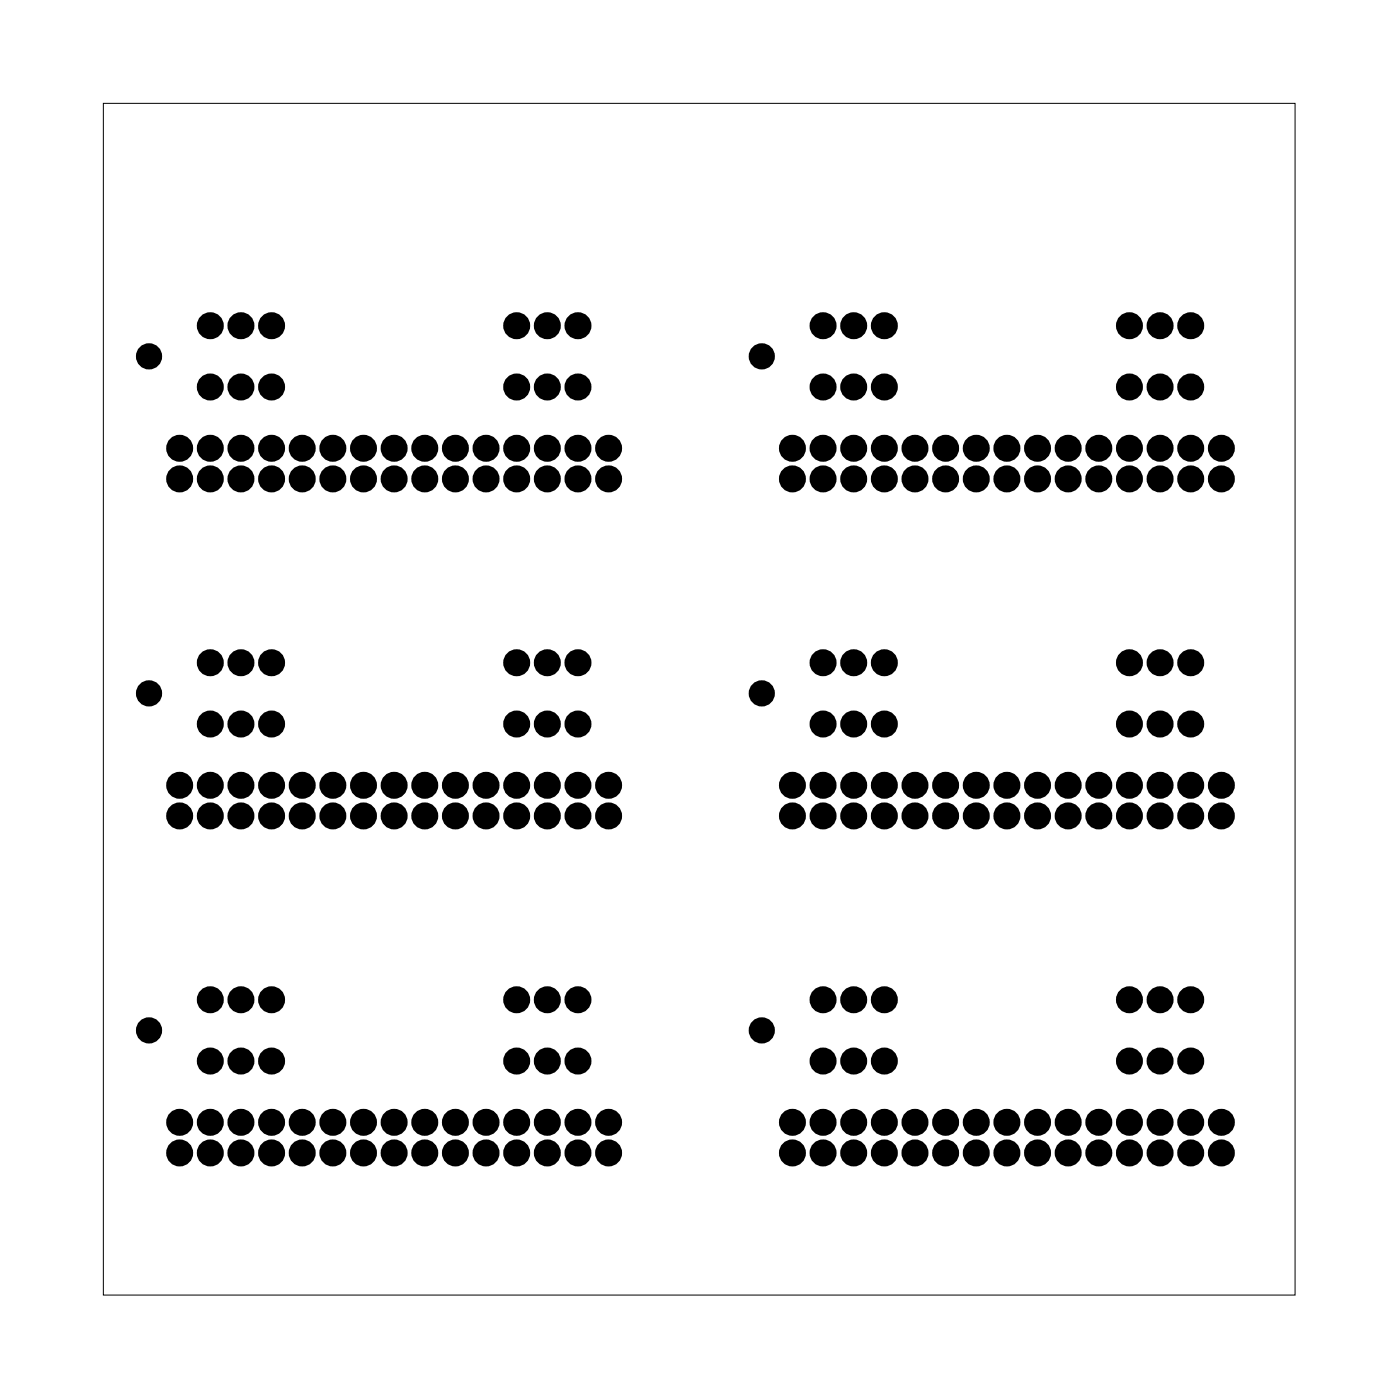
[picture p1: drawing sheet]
<svg xmlns="http://www.w3.org/2000/svg" width="116mm" height="116mm" viewBox="0 0 116 116" stroke-linecap="round" stroke-linejoin="round" font-family="sans-serif">
<path d="M8.6 8.6h98.8v98.8h-98.8z" fill="none" stroke="#000" stroke-width=".08"/>
<g fill="#000">
<circle cx="12.4" cy="29.5" r=".7"/>
<circle cx="14.9" cy="37.2" r=".74"/>
<circle cx="14.9" cy="39.7" r=".74"/>
<circle cx="17.4" cy="39.7" r=".74"/>
<circle cx="17.4" cy="37.2" r=".74"/>
<circle cx="17.4" cy="27" r=".74"/>
<circle cx="17.4" cy="32.1" r=".74"/>
<circle cx="20" cy="37.2" r=".74"/>
<circle cx="20" cy="39.7" r=".74"/>
<circle cx="20" cy="27" r=".74"/>
<circle cx="20" cy="32.1" r=".74"/>
<circle cx="22.5" cy="37.2" r=".74"/>
<circle cx="22.5" cy="39.7" r=".74"/>
<circle cx="22.5" cy="27" r=".74"/>
<circle cx="22.5" cy="32.1" r=".74"/>
<circle cx="25.1" cy="37.2" r=".74"/>
<circle cx="25.1" cy="39.7" r=".74"/>
<circle cx="27.6" cy="37.2" r=".74"/>
<circle cx="27.6" cy="39.7" r=".74"/>
<circle cx="30.1" cy="37.2" r=".74"/>
<circle cx="30.1" cy="39.7" r=".74"/>
<circle cx="32.7" cy="37.2" r=".74"/>
<circle cx="32.7" cy="39.7" r=".74"/>
<circle cx="35.2" cy="37.2" r=".74"/>
<circle cx="35.2" cy="39.7" r=".74"/>
<circle cx="37.8" cy="39.7" r=".74"/>
<circle cx="37.8" cy="37.2" r=".74"/>
<circle cx="40.3" cy="37.2" r=".74"/>
<circle cx="40.3" cy="39.7" r=".74"/>
<circle cx="42.8" cy="37.2" r=".74"/>
<circle cx="42.8" cy="39.7" r=".74"/>
<circle cx="42.8" cy="27" r=".74"/>
<circle cx="42.8" cy="32.1" r=".74"/>
<circle cx="45.4" cy="39.7" r=".74"/>
<circle cx="45.4" cy="37.2" r=".74"/>
<circle cx="45.4" cy="27" r=".74"/>
<circle cx="45.4" cy="32.1" r=".74"/>
<circle cx="47.9" cy="39.7" r=".74"/>
<circle cx="47.9" cy="37.2" r=".74"/>
<circle cx="47.9" cy="27" r=".74"/>
<circle cx="47.9" cy="32.1" r=".74"/>
<circle cx="50.5" cy="39.7" r=".74"/>
<circle cx="50.5" cy="37.2" r=".74"/>
<circle cx="63.2" cy="29.5" r=".7"/>
<circle cx="65.7" cy="37.2" r=".74"/>
<circle cx="65.7" cy="39.7" r=".74"/>
<circle cx="68.2" cy="37.2" r=".74"/>
<circle cx="68.2" cy="39.7" r=".74"/>
<circle cx="68.2" cy="27" r=".74"/>
<circle cx="68.2" cy="32.1" r=".74"/>
<circle cx="70.8" cy="37.2" r=".74"/>
<circle cx="70.8" cy="39.7" r=".74"/>
<circle cx="70.8" cy="27" r=".74"/>
<circle cx="70.8" cy="32.1" r=".74"/>
<circle cx="73.3" cy="37.2" r=".74"/>
<circle cx="73.3" cy="39.7" r=".74"/>
<circle cx="73.3" cy="27" r=".74"/>
<circle cx="73.3" cy="32.1" r=".74"/>
<circle cx="75.9" cy="37.2" r=".74"/>
<circle cx="75.9" cy="39.7" r=".74"/>
<circle cx="78.4" cy="37.2" r=".74"/>
<circle cx="78.4" cy="39.7" r=".74"/>
<circle cx="80.9" cy="39.7" r=".74"/>
<circle cx="80.9" cy="37.2" r=".74"/>
<circle cx="83.5" cy="37.2" r=".74"/>
<circle cx="83.5" cy="39.7" r=".74"/>
<circle cx="86" cy="39.7" r=".74"/>
<circle cx="86" cy="37.2" r=".74"/>
<circle cx="88.6" cy="39.7" r=".74"/>
<circle cx="88.6" cy="37.2" r=".74"/>
<circle cx="91.1" cy="37.2" r=".74"/>
<circle cx="91.1" cy="39.7" r=".74"/>
<circle cx="93.6" cy="37.2" r=".74"/>
<circle cx="93.6" cy="39.7" r=".74"/>
<circle cx="93.6" cy="27" r=".74"/>
<circle cx="93.6" cy="32.1" r=".74"/>
<circle cx="96.2" cy="37.2" r=".74"/>
<circle cx="96.2" cy="39.7" r=".74"/>
<circle cx="96.2" cy="27" r=".74"/>
<circle cx="96.2" cy="32.1" r=".74"/>
<circle cx="98.7" cy="37.2" r=".74"/>
<circle cx="98.7" cy="39.7" r=".74"/>
<circle cx="98.7" cy="27" r=".74"/>
<circle cx="98.7" cy="32.1" r=".74"/>
<circle cx="101.3" cy="37.2" r=".74"/>
<circle cx="101.3" cy="39.7" r=".74"/>
<circle cx="12.4" cy="57.5" r=".7"/>
<circle cx="17.4" cy="54.9" r=".74"/>
<circle cx="20" cy="54.9" r=".74"/>
<circle cx="22.5" cy="54.9" r=".74"/>
<circle cx="42.8" cy="54.9" r=".74"/>
<circle cx="45.4" cy="54.9" r=".74"/>
<circle cx="47.9" cy="54.9" r=".74"/>
<circle cx="63.2" cy="57.5" r=".7"/>
<circle cx="68.2" cy="54.9" r=".74"/>
<circle cx="70.8" cy="54.9" r=".74"/>
<circle cx="73.3" cy="54.9" r=".74"/>
<circle cx="93.6" cy="54.9" r=".74"/>
<circle cx="96.2" cy="54.9" r=".74"/>
<circle cx="98.7" cy="54.9" r=".74"/>
<circle cx="14.9" cy="67.6" r=".74"/>
<circle cx="14.9" cy="65.1" r=".74"/>
<circle cx="17.4" cy="67.6" r=".74"/>
<circle cx="17.4" cy="65.1" r=".74"/>
<circle cx="17.4" cy="60" r=".74"/>
<circle cx="20" cy="67.6" r=".74"/>
<circle cx="20" cy="65.1" r=".74"/>
<circle cx="20" cy="60" r=".74"/>
<circle cx="22.5" cy="67.6" r=".74"/>
<circle cx="22.5" cy="65.1" r=".74"/>
<circle cx="22.5" cy="60" r=".74"/>
<circle cx="25.1" cy="67.6" r=".74"/>
<circle cx="25.1" cy="65.1" r=".74"/>
<circle cx="27.6" cy="67.6" r=".74"/>
<circle cx="27.6" cy="65.1" r=".74"/>
<circle cx="30.1" cy="67.6" r=".74"/>
<circle cx="30.1" cy="65.1" r=".74"/>
<circle cx="32.7" cy="67.6" r=".74"/>
<circle cx="32.7" cy="65.1" r=".74"/>
<circle cx="35.2" cy="67.6" r=".74"/>
<circle cx="35.2" cy="65.1" r=".74"/>
<circle cx="37.8" cy="67.6" r=".74"/>
<circle cx="37.8" cy="65.1" r=".74"/>
<circle cx="40.3" cy="67.6" r=".74"/>
<circle cx="40.3" cy="65.1" r=".74"/>
<circle cx="42.8" cy="67.6" r=".74"/>
<circle cx="42.8" cy="65.1" r=".74"/>
<circle cx="42.8" cy="60" r=".74"/>
<circle cx="45.4" cy="67.6" r=".74"/>
<circle cx="45.4" cy="65.1" r=".74"/>
<circle cx="45.4" cy="60" r=".74"/>
<circle cx="47.9" cy="67.6" r=".74"/>
<circle cx="47.9" cy="65.1" r=".74"/>
<circle cx="47.9" cy="60" r=".74"/>
<circle cx="50.5" cy="67.6" r=".74"/>
<circle cx="50.5" cy="65.1" r=".74"/>
<circle cx="65.7" cy="67.6" r=".74"/>
<circle cx="65.7" cy="65.1" r=".74"/>
<circle cx="68.2" cy="67.6" r=".74"/>
<circle cx="68.2" cy="65.1" r=".74"/>
<circle cx="68.2" cy="60" r=".74"/>
<circle cx="70.8" cy="67.6" r=".74"/>
<circle cx="70.8" cy="65.1" r=".74"/>
<circle cx="70.8" cy="60" r=".74"/>
<circle cx="73.3" cy="67.6" r=".74"/>
<circle cx="73.3" cy="65.1" r=".74"/>
<circle cx="73.3" cy="60" r=".74"/>
<circle cx="75.9" cy="67.6" r=".74"/>
<circle cx="75.9" cy="65.1" r=".74"/>
<circle cx="78.4" cy="67.6" r=".74"/>
<circle cx="78.4" cy="65.1" r=".74"/>
<circle cx="80.9" cy="67.6" r=".74"/>
<circle cx="80.9" cy="65.1" r=".74"/>
<circle cx="83.5" cy="67.6" r=".74"/>
<circle cx="83.5" cy="65.1" r=".74"/>
<circle cx="86" cy="67.6" r=".74"/>
<circle cx="86" cy="65.1" r=".74"/>
<circle cx="88.6" cy="67.6" r=".74"/>
<circle cx="88.6" cy="65.1" r=".74"/>
<circle cx="91.1" cy="67.6" r=".74"/>
<circle cx="91.1" cy="65.1" r=".74"/>
<circle cx="93.6" cy="67.6" r=".74"/>
<circle cx="93.6" cy="65.1" r=".74"/>
<circle cx="93.6" cy="60" r=".74"/>
<circle cx="96.2" cy="67.6" r=".74"/>
<circle cx="96.2" cy="65.1" r=".74"/>
<circle cx="96.2" cy="60" r=".74"/>
<circle cx="98.7" cy="67.6" r=".74"/>
<circle cx="98.7" cy="65.1" r=".74"/>
<circle cx="98.7" cy="60" r=".74"/>
<circle cx="101.3" cy="67.6" r=".74"/>
<circle cx="101.3" cy="65.1" r=".74"/>
<circle cx="12.4" cy="85.4" r=".7"/>
<circle cx="14.9" cy="95.6" r=".74"/>
<circle cx="14.9" cy="93" r=".74"/>
<circle cx="17.4" cy="95.6" r=".74"/>
<circle cx="17.4" cy="93" r=".74"/>
<circle cx="17.4" cy="88" r=".74"/>
<circle cx="17.4" cy="82.9" r=".74"/>
<circle cx="20" cy="95.6" r=".74"/>
<circle cx="20" cy="93" r=".74"/>
<circle cx="20" cy="82.9" r=".74"/>
<circle cx="20" cy="88" r=".74"/>
<circle cx="22.5" cy="95.6" r=".74"/>
<circle cx="22.5" cy="93" r=".74"/>
<circle cx="22.5" cy="82.9" r=".74"/>
<circle cx="22.5" cy="88" r=".74"/>
<circle cx="25.1" cy="95.6" r=".74"/>
<circle cx="25.1" cy="93" r=".74"/>
<circle cx="27.6" cy="95.6" r=".74"/>
<circle cx="27.6" cy="93" r=".74"/>
<circle cx="30.1" cy="95.6" r=".74"/>
<circle cx="30.1" cy="93" r=".74"/>
<circle cx="32.7" cy="95.6" r=".74"/>
<circle cx="32.7" cy="93" r=".74"/>
<circle cx="35.2" cy="95.6" r=".74"/>
<circle cx="35.2" cy="93" r=".74"/>
<circle cx="37.8" cy="95.6" r=".74"/>
<circle cx="37.8" cy="93" r=".74"/>
<circle cx="40.3" cy="95.6" r=".74"/>
<circle cx="40.3" cy="93" r=".74"/>
<circle cx="42.8" cy="95.6" r=".74"/>
<circle cx="42.8" cy="93" r=".74"/>
<circle cx="42.8" cy="88" r=".74"/>
<circle cx="42.8" cy="82.9" r=".74"/>
<circle cx="45.4" cy="95.6" r=".74"/>
<circle cx="45.4" cy="93" r=".74"/>
<circle cx="45.4" cy="82.9" r=".74"/>
<circle cx="45.4" cy="88" r=".74"/>
<circle cx="47.9" cy="95.6" r=".74"/>
<circle cx="47.9" cy="93" r=".74"/>
<circle cx="47.9" cy="82.9" r=".74"/>
<circle cx="47.9" cy="88" r=".74"/>
<circle cx="50.5" cy="95.6" r=".74"/>
<circle cx="50.5" cy="93" r=".74"/>
<circle cx="63.2" cy="85.4" r=".7"/>
<circle cx="65.7" cy="95.6" r=".74"/>
<circle cx="65.7" cy="93" r=".74"/>
<circle cx="68.2" cy="95.6" r=".74"/>
<circle cx="68.2" cy="93" r=".74"/>
<circle cx="68.2" cy="82.9" r=".74"/>
<circle cx="68.2" cy="88" r=".74"/>
<circle cx="70.8" cy="95.6" r=".74"/>
<circle cx="70.8" cy="93" r=".74"/>
<circle cx="70.8" cy="82.9" r=".74"/>
<circle cx="70.8" cy="88" r=".74"/>
<circle cx="73.3" cy="95.6" r=".74"/>
<circle cx="73.3" cy="93" r=".74"/>
<circle cx="73.3" cy="88" r=".74"/>
<circle cx="73.3" cy="82.9" r=".74"/>
<circle cx="75.9" cy="95.6" r=".74"/>
<circle cx="75.9" cy="93" r=".74"/>
<circle cx="78.4" cy="95.6" r=".74"/>
<circle cx="78.4" cy="93" r=".74"/>
<circle cx="80.9" cy="95.6" r=".74"/>
<circle cx="80.9" cy="93" r=".74"/>
<circle cx="83.5" cy="95.6" r=".74"/>
<circle cx="83.5" cy="93" r=".74"/>
<circle cx="86" cy="95.6" r=".74"/>
<circle cx="86" cy="93" r=".74"/>
<circle cx="88.6" cy="95.6" r=".74"/>
<circle cx="88.6" cy="93" r=".74"/>
<circle cx="91.1" cy="95.6" r=".74"/>
<circle cx="91.1" cy="93" r=".74"/>
<circle cx="93.6" cy="95.6" r=".74"/>
<circle cx="93.6" cy="93" r=".74"/>
<circle cx="93.6" cy="88" r=".74"/>
<circle cx="93.6" cy="82.9" r=".74"/>
<circle cx="96.2" cy="95.6" r=".74"/>
<circle cx="96.2" cy="93" r=".74"/>
<circle cx="96.2" cy="82.9" r=".74"/>
<circle cx="96.2" cy="88" r=".74"/>
<circle cx="98.7" cy="95.6" r=".74"/>
<circle cx="98.7" cy="93" r=".74"/>
<circle cx="98.7" cy="82.9" r=".74"/>
<circle cx="98.7" cy="88" r=".74"/>
<circle cx="101.3" cy="95.6" r=".74"/>
<circle cx="101.3" cy="93" r=".74"/>
</g>
<g fill="none" stroke="#000" stroke-width=".76" stroke-linecap="butt">
<circle cx="12.4" cy="29.5" r=".7"/>
<circle cx="14.9" cy="39.7" r=".74"/>
<circle cx="14.9" cy="37.2" r=".74"/>
<circle cx="17.4" cy="37.2" r=".74"/>
<circle cx="17.4" cy="39.7" r=".74"/>
<circle cx="17.4" cy="32.1" r=".74"/>
<circle cx="17.4" cy="27" r=".74"/>
<circle cx="20" cy="37.2" r=".74"/>
<circle cx="20" cy="39.7" r=".74"/>
<circle cx="20" cy="32.1" r=".74"/>
<circle cx="20" cy="27" r=".74"/>
<circle cx="22.5" cy="37.2" r=".74"/>
<circle cx="22.5" cy="39.7" r=".74"/>
<circle cx="22.5" cy="32.1" r=".74"/>
<circle cx="22.5" cy="27" r=".74"/>
<circle cx="25.1" cy="37.2" r=".74"/>
<circle cx="25.1" cy="39.7" r=".74"/>
<circle cx="27.6" cy="37.2" r=".74"/>
<circle cx="27.6" cy="39.7" r=".74"/>
<circle cx="30.1" cy="39.7" r=".74"/>
<circle cx="30.1" cy="37.2" r=".74"/>
<circle cx="32.7" cy="37.2" r=".74"/>
<circle cx="32.7" cy="39.7" r=".74"/>
<circle cx="35.2" cy="37.2" r=".74"/>
<circle cx="35.2" cy="39.7" r=".74"/>
<circle cx="37.8" cy="37.2" r=".74"/>
<circle cx="37.8" cy="39.7" r=".74"/>
<circle cx="40.3" cy="39.7" r=".74"/>
<circle cx="40.3" cy="37.2" r=".74"/>
<circle cx="42.8" cy="39.7" r=".74"/>
<circle cx="42.8" cy="37.2" r=".74"/>
<circle cx="42.8" cy="32.1" r=".74"/>
<circle cx="42.8" cy="27" r=".74"/>
<circle cx="45.4" cy="37.2" r=".74"/>
<circle cx="45.4" cy="39.7" r=".74"/>
<circle cx="45.4" cy="27" r=".74"/>
<circle cx="45.4" cy="32.1" r=".74"/>
<circle cx="47.9" cy="39.7" r=".74"/>
<circle cx="47.9" cy="37.2" r=".74"/>
<circle cx="47.9" cy="27" r=".74"/>
<circle cx="47.9" cy="32.1" r=".74"/>
<circle cx="50.5" cy="37.2" r=".74"/>
<circle cx="50.5" cy="39.7" r=".74"/>
<circle cx="63.2" cy="29.5" r=".7"/>
<circle cx="65.7" cy="37.2" r=".74"/>
<circle cx="65.7" cy="39.7" r=".74"/>
<circle cx="68.2" cy="39.7" r=".74"/>
<circle cx="68.2" cy="37.2" r=".74"/>
<circle cx="68.2" cy="32.1" r=".74"/>
<circle cx="68.2" cy="27" r=".74"/>
<circle cx="70.8" cy="37.2" r=".74"/>
<circle cx="70.8" cy="39.7" r=".74"/>
<circle cx="70.8" cy="32.1" r=".74"/>
<circle cx="70.8" cy="27" r=".74"/>
<circle cx="73.3" cy="39.7" r=".74"/>
<circle cx="73.3" cy="37.2" r=".74"/>
<circle cx="73.3" cy="32.1" r=".74"/>
<circle cx="73.3" cy="27" r=".74"/>
<circle cx="75.9" cy="37.2" r=".74"/>
<circle cx="75.9" cy="39.7" r=".74"/>
<circle cx="78.4" cy="37.2" r=".74"/>
<circle cx="78.4" cy="39.7" r=".74"/>
<circle cx="80.9" cy="37.2" r=".74"/>
<circle cx="80.9" cy="39.7" r=".74"/>
<circle cx="83.5" cy="39.7" r=".74"/>
<circle cx="83.5" cy="37.2" r=".74"/>
<circle cx="86" cy="39.7" r=".74"/>
<circle cx="86" cy="37.2" r=".74"/>
<circle cx="88.6" cy="39.7" r=".74"/>
<circle cx="88.6" cy="37.2" r=".74"/>
<circle cx="91.1" cy="37.2" r=".74"/>
<circle cx="91.1" cy="39.7" r=".74"/>
<circle cx="93.6" cy="37.2" r=".74"/>
<circle cx="93.6" cy="39.7" r=".74"/>
<circle cx="93.6" cy="32.1" r=".74"/>
<circle cx="93.6" cy="27" r=".74"/>
<circle cx="96.2" cy="37.2" r=".74"/>
<circle cx="96.2" cy="39.7" r=".74"/>
<circle cx="96.2" cy="27" r=".74"/>
<circle cx="96.2" cy="32.1" r=".74"/>
<circle cx="98.7" cy="37.2" r=".74"/>
<circle cx="98.7" cy="39.7" r=".74"/>
<circle cx="98.7" cy="27" r=".74"/>
<circle cx="98.7" cy="32.1" r=".74"/>
<circle cx="101.3" cy="37.2" r=".74"/>
<circle cx="101.3" cy="39.7" r=".74"/>
<circle cx="12.4" cy="57.5" r=".7"/>
<circle cx="17.4" cy="54.9" r=".74"/>
<circle cx="20" cy="54.9" r=".74"/>
<circle cx="22.5" cy="54.9" r=".74"/>
<circle cx="42.8" cy="54.9" r=".74"/>
<circle cx="45.4" cy="54.9" r=".74"/>
<circle cx="47.9" cy="54.9" r=".74"/>
<circle cx="63.2" cy="57.5" r=".7"/>
<circle cx="68.2" cy="54.9" r=".74"/>
<circle cx="70.8" cy="54.9" r=".74"/>
<circle cx="73.3" cy="54.9" r=".74"/>
<circle cx="93.6" cy="54.9" r=".74"/>
<circle cx="96.2" cy="54.9" r=".74"/>
<circle cx="98.7" cy="54.9" r=".74"/>
<circle cx="14.9" cy="67.6" r=".74"/>
<circle cx="14.9" cy="65.1" r=".74"/>
<circle cx="17.4" cy="67.6" r=".74"/>
<circle cx="17.4" cy="65.1" r=".74"/>
<circle cx="17.4" cy="60" r=".74"/>
<circle cx="20" cy="65.1" r=".74"/>
<circle cx="20" cy="67.6" r=".74"/>
<circle cx="20" cy="60" r=".74"/>
<circle cx="22.5" cy="65.1" r=".74"/>
<circle cx="22.5" cy="67.6" r=".74"/>
<circle cx="22.5" cy="60" r=".74"/>
<circle cx="25.1" cy="67.6" r=".74"/>
<circle cx="25.1" cy="65.1" r=".74"/>
<circle cx="27.6" cy="65.1" r=".74"/>
<circle cx="27.6" cy="67.6" r=".74"/>
<circle cx="30.1" cy="65.1" r=".74"/>
<circle cx="30.1" cy="67.6" r=".74"/>
<circle cx="32.7" cy="67.6" r=".74"/>
<circle cx="32.7" cy="65.1" r=".74"/>
<circle cx="35.2" cy="65.1" r=".74"/>
<circle cx="35.2" cy="67.6" r=".74"/>
<circle cx="37.8" cy="65.1" r=".74"/>
<circle cx="37.8" cy="67.6" r=".74"/>
<circle cx="40.3" cy="67.6" r=".74"/>
<circle cx="40.3" cy="65.1" r=".74"/>
<circle cx="42.8" cy="65.1" r=".74"/>
<circle cx="42.8" cy="67.6" r=".74"/>
<circle cx="42.8" cy="60" r=".74"/>
<circle cx="45.4" cy="67.6" r=".74"/>
<circle cx="45.4" cy="65.1" r=".74"/>
<circle cx="45.4" cy="60" r=".74"/>
<circle cx="47.9" cy="67.6" r=".74"/>
<circle cx="47.9" cy="65.1" r=".74"/>
<circle cx="47.9" cy="60" r=".74"/>
<circle cx="50.5" cy="67.6" r=".74"/>
<circle cx="50.5" cy="65.1" r=".74"/>
<circle cx="65.7" cy="67.6" r=".74"/>
<circle cx="65.7" cy="65.1" r=".74"/>
<circle cx="68.2" cy="65.1" r=".74"/>
<circle cx="68.2" cy="67.6" r=".74"/>
<circle cx="68.2" cy="60" r=".74"/>
<circle cx="70.8" cy="65.1" r=".74"/>
<circle cx="70.8" cy="67.6" r=".74"/>
<circle cx="70.8" cy="60" r=".74"/>
<circle cx="73.3" cy="67.6" r=".74"/>
<circle cx="73.3" cy="65.1" r=".74"/>
<circle cx="73.3" cy="60" r=".74"/>
<circle cx="75.9" cy="65.1" r=".74"/>
<circle cx="75.9" cy="67.6" r=".74"/>
<circle cx="78.4" cy="67.6" r=".74"/>
<circle cx="78.4" cy="65.1" r=".74"/>
<circle cx="80.9" cy="67.6" r=".74"/>
<circle cx="80.9" cy="65.1" r=".74"/>
<circle cx="83.5" cy="67.6" r=".74"/>
<circle cx="83.5" cy="65.1" r=".74"/>
<circle cx="86" cy="67.6" r=".74"/>
<circle cx="86" cy="65.1" r=".74"/>
<circle cx="88.6" cy="65.1" r=".74"/>
<circle cx="88.6" cy="67.6" r=".74"/>
<circle cx="91.1" cy="67.6" r=".74"/>
<circle cx="91.1" cy="65.1" r=".74"/>
<circle cx="93.6" cy="65.1" r=".74"/>
<circle cx="93.6" cy="67.6" r=".74"/>
<circle cx="93.6" cy="60" r=".74"/>
<circle cx="96.2" cy="65.1" r=".74"/>
<circle cx="96.2" cy="67.6" r=".74"/>
<circle cx="96.2" cy="60" r=".74"/>
<circle cx="98.7" cy="65.1" r=".74"/>
<circle cx="98.7" cy="67.6" r=".74"/>
<circle cx="98.7" cy="60" r=".74"/>
<circle cx="101.3" cy="65.1" r=".74"/>
<circle cx="101.3" cy="67.6" r=".74"/>
<circle cx="12.4" cy="85.4" r=".7"/>
<circle cx="14.9" cy="93" r=".74"/>
<circle cx="14.9" cy="95.6" r=".74"/>
<circle cx="17.4" cy="95.6" r=".74"/>
<circle cx="17.4" cy="93" r=".74"/>
<circle cx="17.4" cy="82.9" r=".74"/>
<circle cx="17.4" cy="88" r=".74"/>
<circle cx="20" cy="93" r=".74"/>
<circle cx="20" cy="95.6" r=".74"/>
<circle cx="20" cy="82.9" r=".74"/>
<circle cx="20" cy="88" r=".74"/>
<circle cx="22.5" cy="93" r=".74"/>
<circle cx="22.5" cy="95.6" r=".74"/>
<circle cx="22.5" cy="82.9" r=".74"/>
<circle cx="22.5" cy="88" r=".74"/>
<circle cx="25.1" cy="93" r=".74"/>
<circle cx="25.1" cy="95.6" r=".74"/>
<circle cx="27.6" cy="93" r=".74"/>
<circle cx="27.6" cy="95.6" r=".74"/>
<circle cx="30.1" cy="93" r=".74"/>
<circle cx="30.1" cy="95.6" r=".74"/>
<circle cx="32.7" cy="93" r=".74"/>
<circle cx="32.7" cy="95.6" r=".74"/>
<circle cx="35.2" cy="93" r=".74"/>
<circle cx="35.2" cy="95.6" r=".74"/>
<circle cx="37.8" cy="93" r=".74"/>
<circle cx="37.8" cy="95.6" r=".74"/>
<circle cx="40.3" cy="93" r=".74"/>
<circle cx="40.3" cy="95.6" r=".74"/>
<circle cx="42.8" cy="93" r=".74"/>
<circle cx="42.8" cy="95.6" r=".74"/>
<circle cx="42.8" cy="82.9" r=".74"/>
<circle cx="42.8" cy="88" r=".74"/>
<circle cx="45.4" cy="93" r=".74"/>
<circle cx="45.4" cy="95.6" r=".74"/>
<circle cx="45.4" cy="82.9" r=".74"/>
<circle cx="45.4" cy="88" r=".74"/>
<circle cx="47.9" cy="93" r=".74"/>
<circle cx="47.9" cy="95.6" r=".74"/>
<circle cx="47.9" cy="82.9" r=".74"/>
<circle cx="47.9" cy="88" r=".74"/>
<circle cx="50.5" cy="93" r=".74"/>
<circle cx="50.5" cy="95.6" r=".74"/>
<circle cx="63.2" cy="85.4" r=".7"/>
<circle cx="65.7" cy="93" r=".74"/>
<circle cx="65.7" cy="95.6" r=".74"/>
<circle cx="68.2" cy="93" r=".74"/>
<circle cx="68.2" cy="95.6" r=".74"/>
<circle cx="68.2" cy="82.9" r=".74"/>
<circle cx="68.2" cy="88" r=".74"/>
<circle cx="70.8" cy="93" r=".74"/>
<circle cx="70.8" cy="95.6" r=".74"/>
<circle cx="70.8" cy="82.9" r=".74"/>
<circle cx="70.8" cy="88" r=".74"/>
<circle cx="73.3" cy="95.6" r=".74"/>
<circle cx="73.3" cy="93" r=".74"/>
<circle cx="73.3" cy="88" r=".74"/>
<circle cx="73.3" cy="82.9" r=".74"/>
<circle cx="75.9" cy="93" r=".74"/>
<circle cx="75.9" cy="95.6" r=".74"/>
<circle cx="78.4" cy="93" r=".74"/>
<circle cx="78.4" cy="95.6" r=".74"/>
<circle cx="80.9" cy="93" r=".74"/>
<circle cx="80.9" cy="95.6" r=".74"/>
<circle cx="83.5" cy="95.6" r=".74"/>
<circle cx="83.5" cy="93" r=".74"/>
<circle cx="86" cy="95.6" r=".74"/>
<circle cx="86" cy="93" r=".74"/>
<circle cx="88.6" cy="93" r=".74"/>
<circle cx="88.6" cy="95.6" r=".74"/>
<circle cx="91.1" cy="93" r=".74"/>
<circle cx="91.1" cy="95.6" r=".74"/>
<circle cx="93.6" cy="93" r=".74"/>
<circle cx="93.6" cy="95.6" r=".74"/>
<circle cx="93.6" cy="82.9" r=".74"/>
<circle cx="93.6" cy="88" r=".74"/>
<circle cx="96.2" cy="95.6" r=".74"/>
<circle cx="96.2" cy="93" r=".74"/>
<circle cx="96.2" cy="88" r=".74"/>
<circle cx="96.2" cy="82.9" r=".74"/>
<circle cx="98.7" cy="93" r=".74"/>
<circle cx="98.7" cy="95.6" r=".74"/>
<circle cx="98.7" cy="88" r=".74"/>
<circle cx="98.7" cy="82.9" r=".74"/>
<circle cx="101.3" cy="93" r=".74"/>
<circle cx="101.3" cy="95.6" r=".74"/>
</g>
</svg>
